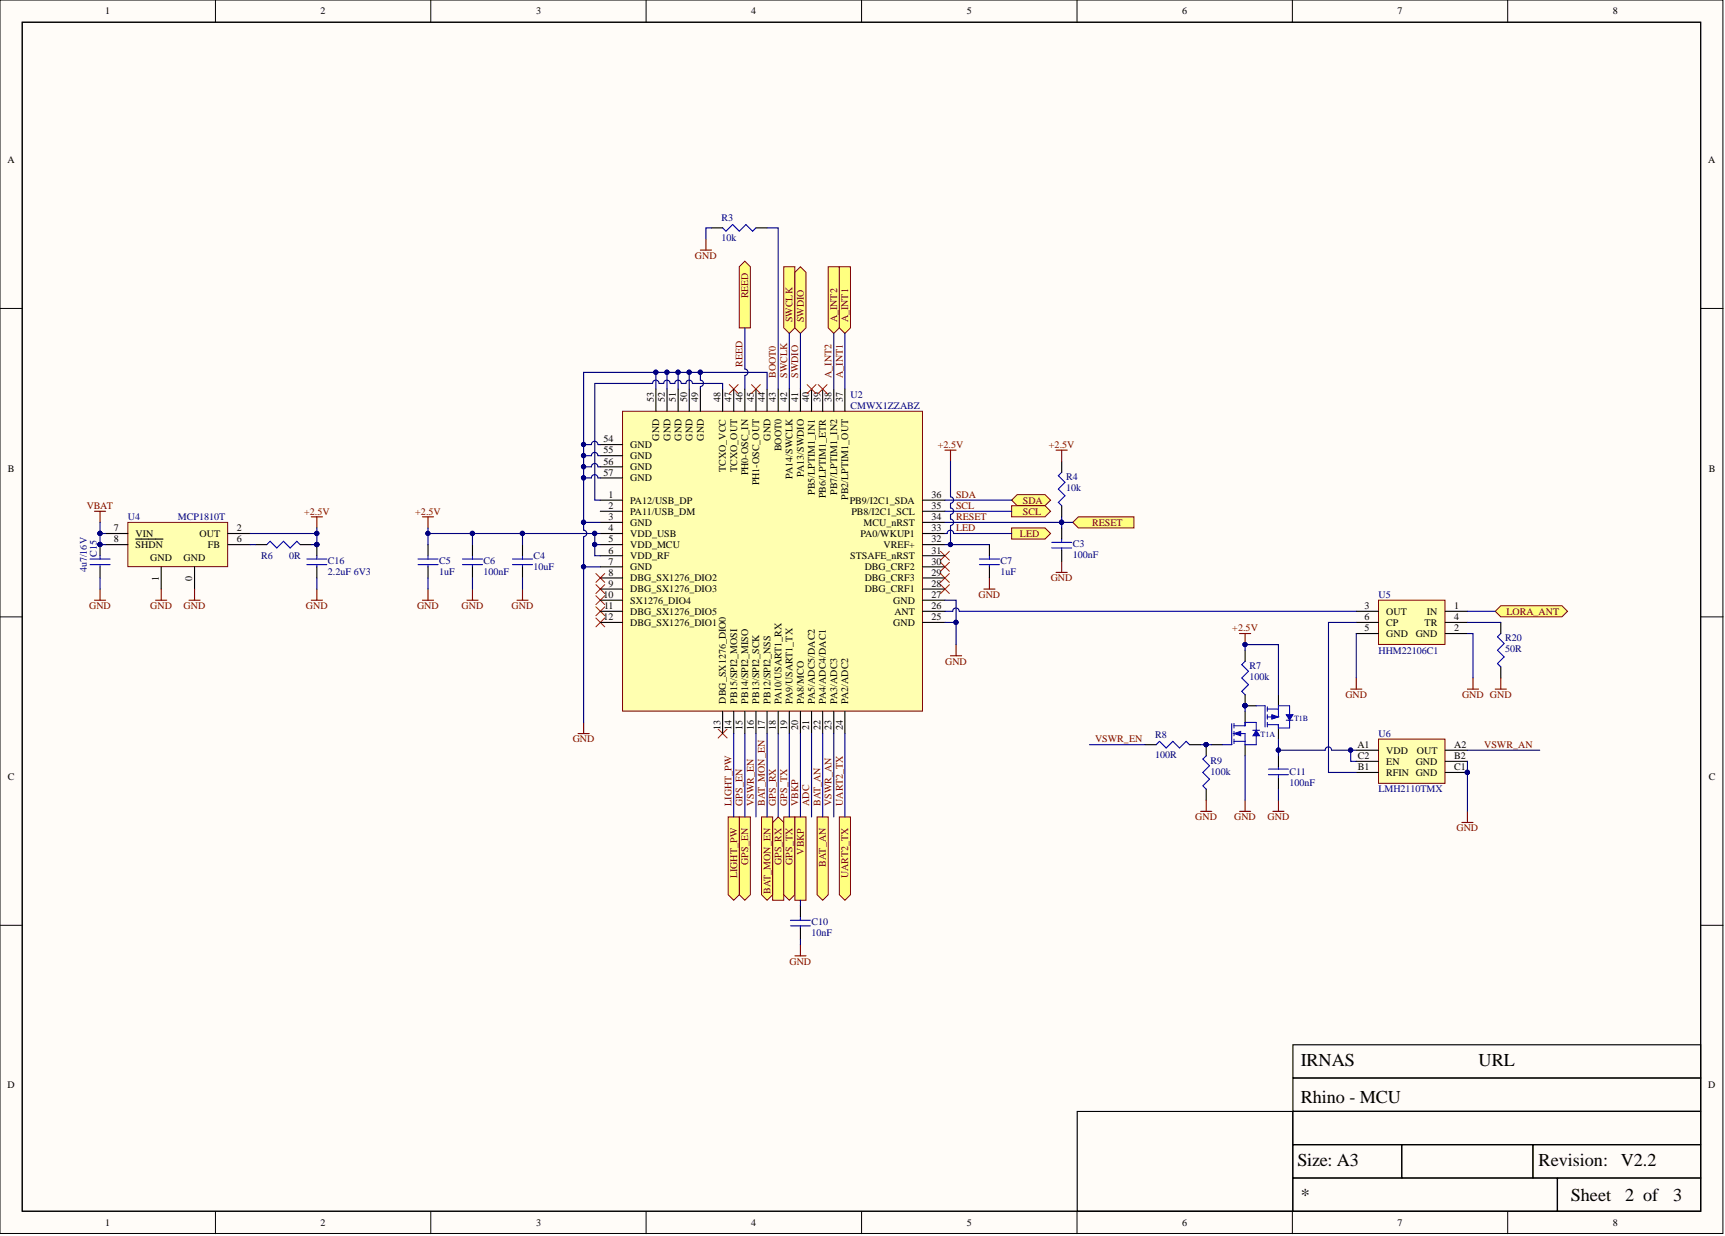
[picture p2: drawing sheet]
<svg xmlns="http://www.w3.org/2000/svg" width="393mm" height="282mm" viewBox="0 0 393 282" stroke-linecap="round" stroke-linejoin="round" font-family="sans-serif">
<defs><g id="words">
<g font-size="4.1">
<text x="296.6" y="243.2">IRNAS</text>
<text x="337.2" y="243.2">URL</text>
<text x="296.6" y="251.6">Rhino - MCU</text>
<text x="295.8" y="266">Size: A3</text>
<text x="350.8" y="266">Revision:</text>
<text x="369.6" y="266">V2.2</text>
<text x="296.6" y="273.9">*</text>
<text x="358.2" y="273.9">Sheet</text>
<text x="370.6" y="273.9">2 of</text>
<text x="381.5" y="273.9">3</text>
</g>
<g font-size="2.3">
<text x="24" y="3.3">1</text>
<text x="73.1" y="3.3">2</text>
<text x="122.2" y="3.3">3</text>
<text x="171.3" y="3.3">4</text>
<text x="220.5" y="3.3">5</text>
<text x="269.6" y="3.3">6</text>
<text x="318.7" y="3.3">7</text>
<text x="367.8" y="3.3">8</text>
<text x="1.7" y="37.2">A</text>
<text x="389.5" y="37.2">A</text>
<text x="149.1" y="91.8" transform="rotate(-90 149.1 91.8)">53</text>
<text x="151.6" y="91.8" transform="rotate(-90 151.6 91.8)">52</text>
<text x="154.1" y="91.8" transform="rotate(-90 154.1 91.8)">51</text>
<text x="156.7" y="91.8" transform="rotate(-90 156.7 91.8)">50</text>
<text x="159.2" y="91.8" transform="rotate(-90 159.2 91.8)">49</text>
<text x="164.3" y="91.8" transform="rotate(-90 164.3 91.8)">48</text>
<text x="166.8" y="91.8" transform="rotate(-90 166.8 91.8)">47</text>
<text x="169.3" y="91.8" transform="rotate(-90 169.3 91.8)">46</text>
<text x="171.9" y="91.8" transform="rotate(-90 171.9 91.8)">45</text>
<text x="174.4" y="91.8" transform="rotate(-90 174.4 91.8)">44</text>
<text x="176.9" y="91.8" transform="rotate(-90 176.9 91.8)">43</text>
<text x="179.5" y="91.8" transform="rotate(-90 179.5 91.8)">42</text>
<text x="182" y="91.8" transform="rotate(-90 182 91.8)">41</text>
<text x="184.5" y="91.8" transform="rotate(-90 184.5 91.8)">40</text>
<text x="187.1" y="91.8" transform="rotate(-90 187.1 91.8)">39</text>
<text x="189.6" y="91.8" transform="rotate(-90 189.6 91.8)">38</text>
<text x="192.2" y="91.8" transform="rotate(-90 192.2 91.8)">37</text>
<text x="137.6" y="100.9">54</text>
<text x="150.3" y="100.5" transform="rotate(-90 150.3 100.5)">GND</text>
<text x="152.9" y="100.5" transform="rotate(-90 152.9 100.5)">GND</text>
<text x="155.4" y="100.5" transform="rotate(-90 155.4 100.5)">GND</text>
<text x="157.9" y="100.5" transform="rotate(-90 157.9 100.5)">GND</text>
<text x="160.5" y="100.5" transform="rotate(-90 160.5 100.5)">GND</text>
<text x="175.7" y="100.5" transform="rotate(-90 175.7 100.5)">GND</text>
<text x="1.8" y="107.6">B</text>
<text x="137.6" y="103.4">55</text>
<text x="137.6" y="106">56</text>
<text x="143.7" y="102.2">GND</text>
<text x="143.7" y="104.7">GND</text>
<text x="143.7" y="107.2">GND</text>
<text x="165.5" y="107.6" transform="rotate(-90 165.5 107.6)">TCXO_VCC</text>
<text x="168.1" y="107.6" transform="rotate(-90 168.1 107.6)">TCXO_OUT</text>
<text x="178.2" y="103" transform="rotate(-90 178.2 103)">BOOT0</text>
<text x="389.6" y="107.6">B</text>
<text x="137.6" y="108.5">57</text>
<text x="138.8" y="113.6">1</text>
<text x="143.7" y="109.8">GND</text>
<text x="170.6" y="108.4" transform="rotate(-90 170.6 108.4)">PH0-OSC_IN</text>
<text x="173.1" y="110.7" transform="rotate(-90 173.1 110.7)">PH1-OSC_OUT</text>
<text x="180.7" y="109.2" transform="rotate(-90 180.7 109.2)">PA14/SWCLK</text>
<text x="183.3" y="108.7" transform="rotate(-90 183.3 108.7)">PA13/SWDIO</text>
<text x="185.8" y="112.8" transform="rotate(-90 185.8 112.8)">PB5/LPTIM1_IN1</text>
<text x="188.3" y="113.6" transform="rotate(-90 188.3 113.6)">PB6/LPTIM1_ETR</text>
<text x="190.9" y="112.8" transform="rotate(-90 190.9 112.8)">PB7/LPTIM1_IN2</text>
<text x="193.4" y="114" transform="rotate(-90 193.4 114)">PB2/LPTIM1_OUT</text>
<text x="212.4" y="113.6">36</text>
<text x="138.8" y="116.1">2</text>
<text x="138.8" y="118.6">3</text>
<text x="143.7" y="114.8">PA12/USB_DP</text>
<text x="143.7" y="117.4">PA11/USB_DM</text>
<text x="143.7" y="119.9">GND</text>
<text x="193.8" y="114.8">PB9/I2C1_SDA</text>
<text x="194.1" y="117.4">PB8/I2C1_SCL</text>
<text x="196.9" y="119.9">MCU_nRST</text>
<text x="212.4" y="118.6">34</text>
<text x="212.4" y="116.1">35</text>
<text x="26" y="121.2">7</text>
<text x="26" y="123.7">8</text>
<text x="30.9" y="122.4">VIN</text>
<text x="30.9" y="125">SHDN</text>
<text x="45.5" y="122.4">OUT</text>
<text x="47.4" y="125">FB</text>
<text x="54" y="121.2">2</text>
<text x="54" y="123.7">6</text>
<text x="138.8" y="121.2">4</text>
<text x="138.8" y="123.7">5</text>
<text x="143.7" y="122.4">VDD_USB</text>
<text x="143.7" y="125">VDD_MCU</text>
<text x="196.2" y="122.4">PA0/WKUP1</text>
<text x="201.5" y="125">VREF+</text>
<text x="212.4" y="123.7">32</text>
<text x="212.4" y="121.2">33</text>
<text x="34.3" y="128">GND</text>
<text x="41.9" y="128">GND</text>
<text x="138.8" y="126.2">6</text>
<text x="138.8" y="128.8">7</text>
<text x="138.8" y="131.3">8</text>
<text x="143.7" y="127.5">VDD_RF</text>
<text x="143.7" y="130">GND</text>
<text x="193.9" y="127.5">STSAFE_nRST</text>
<text x="197.2" y="130">DBG_CRF2</text>
<text x="212.4" y="131.3">29</text>
<text x="212.4" y="128.8">30</text>
<text x="212.4" y="126.2">31</text>
<text x="36.3" y="132.4" transform="rotate(-90 36.3 132.4)">1</text>
<text x="43.9" y="132.4" transform="rotate(-90 43.9 132.4)">0</text>
<text x="137.6" y="136.4">10</text>
<text x="138.8" y="133.8">9</text>
<text x="143.7" y="132.6">DBG_SX1276_DIO2</text>
<text x="143.7" y="135.1">DBG_SX1276_DIO3</text>
<text x="143.7" y="137.6">SX1276_DIO4</text>
<text x="197.2" y="135.1">DBG_CRF1</text>
<text x="197.2" y="132.6">DBG_CRF3</text>
<text x="203.7" y="137.6">GND</text>
<text x="212.4" y="136.4">27</text>
<text x="212.4" y="133.8">28</text>
<text x="137.6" y="141.4">12</text>
<text x="137.7" y="138.9">11</text>
<text x="143.7" y="140.2">DBG_SX1276_DIO5</text>
<text x="143.7" y="142.7">DBG_SX1276_DIO1</text>
<text x="203.7" y="142.7">GND</text>
<text x="203.9" y="140.2">ANT</text>
<text x="212.4" y="141.4">25</text>
<text x="212.4" y="138.9">26</text>
<text x="311.2" y="138.9">3</text>
<text x="311.2" y="144">5</text>
<text x="311.2" y="141.4">6</text>
<text x="316.1" y="140.2">OUT</text>
<text x="316.1" y="142.7">CP</text>
<text x="324.9" y="142.7">TR</text>
<text x="325.4" y="140.2">IN</text>
<text x="331.6" y="138.9">1</text>
<text x="331.6" y="144">2</text>
<text x="331.6" y="141.4">4</text>
<text x="316.1" y="145.2">GND</text>
<text x="322.8" y="145.2">GND</text>
<text x="165.5" y="160.4" transform="rotate(-90 165.5 160.4)">DBG_SX1276_DIO0</text>
<text x="168.1" y="160.4" transform="rotate(-90 168.1 160.4)">PB15/SPI2_MOSI</text>
<text x="170.6" y="160.4" transform="rotate(-90 170.6 160.4)">PB14/SPI2_MISO</text>
<text x="173.1" y="160.4" transform="rotate(-90 173.1 160.4)">PB13/SPI2_SCK</text>
<text x="175.7" y="160.4" transform="rotate(-90 175.7 160.4)">PB12/SPI2_NSS</text>
<text x="178.2" y="160.4" transform="rotate(-90 178.2 160.4)">PA10/USART1_RX</text>
<text x="180.7" y="160.4" transform="rotate(-90 180.7 160.4)">PA9/USART1_TX</text>
<text x="183.3" y="160.4" transform="rotate(-90 183.3 160.4)">PA8/MCO</text>
<text x="185.8" y="160.4" transform="rotate(-90 185.8 160.4)">PA5/ADC5/DAC2</text>
<text x="188.3" y="160.4" transform="rotate(-90 188.3 160.4)">PA4/ADC4/DAC1</text>
<text x="190.9" y="160.4" transform="rotate(-90 190.9 160.4)">PA3/ADC3</text>
<text x="193.4" y="160.4" transform="rotate(-90 193.4 160.4)">PA2/ADC2</text>
<text x="164.3" y="166.5" transform="rotate(-90 164.3 166.5)">13</text>
<text x="166.8" y="166.5" transform="rotate(-90 166.8 166.5)">14</text>
<text x="169.3" y="166.5" transform="rotate(-90 169.3 166.5)">15</text>
<text x="171.9" y="166.5" transform="rotate(-90 171.9 166.5)">16</text>
<text x="174.4" y="166.5" transform="rotate(-90 174.4 166.5)">17</text>
<text x="176.9" y="166.5" transform="rotate(-90 176.9 166.5)">18</text>
<text x="179.5" y="166.5" transform="rotate(-90 179.5 166.5)">19</text>
<text x="182" y="166.5" transform="rotate(-90 182 166.5)">20</text>
<text x="184.5" y="166.5" transform="rotate(-90 184.5 166.5)">21</text>
<text x="187.1" y="166.5" transform="rotate(-90 187.1 166.5)">22</text>
<text x="189.6" y="166.5" transform="rotate(-90 189.6 166.5)">23</text>
<text x="192.2" y="166.5" transform="rotate(-90 192.2 166.5)">24</text>
<text x="309.5" y="170.6">A1</text>
<text x="309.6" y="173.1">C2</text>
<text x="316.1" y="171.9">VDD</text>
<text x="323.1" y="171.9">OUT</text>
<text x="331.6" y="173.1">B2</text>
<text x="331.6" y="170.6">A2</text>
<text x="1.8" y="177.9">C</text>
<text x="309.6" y="175.7">B1</text>
<text x="316.1" y="176.9">RFIN GND</text>
<text x="316.1" y="174.4">EN</text>
<text x="322.8" y="174.4">GND</text>
<text x="331.6" y="175.7">C1</text>
<text x="389.6" y="177.9">C</text>
<text x="1.7" y="248.2">D</text>
<text x="389.5" y="248.2">D</text>
<text x="24" y="279.6">1</text>
<text x="73.1" y="279.6">2</text>
<text x="122.2" y="279.6">3</text>
<text x="171.3" y="279.6">4</text>
<text x="220.5" y="279.6">5</text>
<text x="269.6" y="279.6">6</text>
<text x="318.7" y="279.6">7</text>
<text x="367.8" y="279.6">8</text>
</g>
<g font-size="2.3" fill="#000080">
<text x="164.5" y="50.4">R3</text>
<text x="164.5" y="55">10k</text>
<text x="193.9" y="90.7">U2</text>
<text x="193.9" y="93.3">CMWX1ZZABZ</text>
<text x="243.1" y="109.5">R4</text>
<text x="243.1" y="112">10k</text>
<text x="29.2" y="118.6">U4</text>
<text x="40.6" y="118.6">MCP1810T</text>
<text x="244.6" y="124.7">C3</text>
<text x="19.8" y="130.5" transform="rotate(-90 19.8 130.5)">4u7/16V</text>
<text x="22.1" y="127" transform="rotate(-90 22.1 127)">C15</text>
<text x="59.6" y="127.5">R6</text>
<text x="65.9" y="127.5">0R</text>
<text x="74.8" y="128.5">C16</text>
<text x="74.8" y="131">2.2uF 6V3</text>
<text x="100.1" y="128.5">C5</text>
<text x="100.1" y="131">1uF</text>
<text x="110.3" y="128.5">C6</text>
<text x="110.3" y="131">100nF</text>
<text x="121.7" y="127.5">C4</text>
<text x="121.7" y="130">10uF</text>
<text x="228.1" y="128.5">C7</text>
<text x="228.1" y="131">1uF</text>
<text x="244.6" y="127.2">100nF</text>
<text x="314.3" y="136.4">U5</text>
<text x="314.3" y="149">HHM22106C1</text>
<text x="343.2" y="146.3">R20</text>
<text x="343.2" y="148.8">50R</text>
<text x="284.9" y="152.6">R7</text>
<text x="284.9" y="155.1">100k</text>
<text x="263.4" y="168.3">R8</text>
<text x="263.4" y="172.9">100R</text>
<text x="314.3" y="168">U6</text>
<text x="276.1" y="174.1">R9</text>
<text x="276.1" y="176.7">100k</text>
<text x="294.1" y="176.7">C11</text>
<text x="294.1" y="179.2">100nF</text>
<text x="314.3" y="180.7">LMH2110TMX</text>
<text x="185.1" y="210.9">C10</text>
<text x="185.1" y="213.4">10nF</text>
</g>
<g font-size="2.3" fill="#800000">
<text x="158.5" y="59.1">GND</text>
<text x="170.6" y="68.1" transform="rotate(-90 170.6 68.1)">REED</text>
<text x="180.7" y="73.5" transform="rotate(-90 180.7 73.5)">SWCLK</text>
<text x="183.3" y="73.5" transform="rotate(-90 183.3 73.5)">SWDIO</text>
<text x="190.9" y="73.5" transform="rotate(-90 190.9 73.5)">A_INT2</text>
<text x="193.4" y="73.5" transform="rotate(-90 193.4 73.5)">A_INT1</text>
<text x="169.3" y="83.6" transform="rotate(-90 169.3 83.6)">REED</text>
<text x="176.9" y="86.2" transform="rotate(-90 176.9 86.2)">BOOT0</text>
<text x="179.5" y="86.2" transform="rotate(-90 179.5 86.2)">SWCLK</text>
<text x="182" y="86.2" transform="rotate(-90 182 86.2)">SWDIO</text>
<text x="189.6" y="86.2" transform="rotate(-90 189.6 86.2)">A_INT2</text>
<text x="192.2" y="86.2" transform="rotate(-90 192.2 86.2)">A_INT1</text>
<text x="213.8" y="102.2">+2.5V</text>
<text x="239.2" y="102.2">+2.5V</text>
<text x="218" y="113.6">SDA</text>
<text x="19.8" y="116.1">VBAT</text>
<text x="69.3" y="117.4">+2.5V</text>
<text x="94.7" y="117.4">+2.5V</text>
<text x="218" y="116.1">SCL</text>
<text x="218" y="118.6">RESET</text>
<text x="233.2" y="114.8">SDA</text>
<text x="233.2" y="117.4">SCL</text>
<text x="249" y="119.9">RESET</text>
<text x="218" y="121.2">LED</text>
<text x="232.6" y="122.4">LED</text>
<text x="223.1" y="136.4">GND</text>
<text x="239.6" y="132.6">GND</text>
<text x="20.3" y="138.9">GND</text>
<text x="34.3" y="138.9">GND</text>
<text x="41.9" y="138.9">GND</text>
<text x="69.8" y="138.9">GND</text>
<text x="95.1" y="138.9">GND</text>
<text x="105.2" y="138.9">GND</text>
<text x="116.7" y="138.9">GND</text>
<text x="281" y="144">+2.5V</text>
<text x="343.5" y="140.2">LORA_ANT</text>
<text x="215.5" y="151.6">GND</text>
<text x="306.8" y="159.2">GND</text>
<text x="333.4" y="159.2">GND GND</text>
<text x="130.6" y="169.3">GND</text>
<text x="249.7" y="169.3">VSWR_EN</text>
<text x="338.4" y="170.6">VSWR_AN</text>
<text x="166.8" y="183.8" transform="rotate(-90 166.8 183.8)">LIGHT_PW</text>
<text x="169.3" y="183.8" transform="rotate(-90 169.3 183.8)">GPS_EN</text>
<text x="171.9" y="183.8" transform="rotate(-90 171.9 183.8)">VSWR_EN</text>
<text x="174.4" y="183.8" transform="rotate(-90 174.4 183.8)">BAT_MON_EN</text>
<text x="176.9" y="183.8" transform="rotate(-90 176.9 183.8)">GPS_RX</text>
<text x="179.5" y="183.8" transform="rotate(-90 179.5 183.8)">GPS_TX</text>
<text x="182" y="183.8" transform="rotate(-90 182 183.8)">VBKP</text>
<text x="184.5" y="183.8" transform="rotate(-90 184.5 183.8)">ADC</text>
<text x="187.1" y="183.8" transform="rotate(-90 187.1 183.8)">BAT_AN</text>
<text x="189.6" y="183.8" transform="rotate(-90 189.6 183.8)">VSWR_AN</text>
<text x="192.2" y="183.8" transform="rotate(-90 192.2 183.8)">UART2_TX</text>
<text x="272.6" y="187.1">GND</text>
<text x="281.4" y="187.1">GND</text>
<text x="289" y="187.1">GND</text>
<text x="332.1" y="189.6">GND</text>
<text x="170.6" y="197.2" transform="rotate(-90 170.6 197.2)">GPS_EN</text>
<text x="178.2" y="197.4" transform="rotate(-90 178.2 197.4)">GPS_RX</text>
<text x="180.7" y="197.2" transform="rotate(-90 180.7 197.2)">GPS_TX</text>
<text x="183.3" y="195" transform="rotate(-90 183.3 195)">VBKP</text>
<text x="188.3" y="197.6" transform="rotate(-90 188.3 197.6)">BAT_AN</text>
<text x="168.1" y="200.3" transform="rotate(-90 168.1 200.3)">LIGHT_PW</text>
<text x="175.7" y="203.8" transform="rotate(-90 175.7 203.8)">BAT_MON_EN</text>
<text x="193.4" y="200.3" transform="rotate(-90 193.4 200.3)">UART2_TX</text>
<text x="180" y="220">GND</text>
</g>
<g font-size="1.8" fill="#000080">
<text x="295.1" y="164.4">T1B</text>
<text x="287.5" y="168.2">T1A</text>
</g>
</g></defs>
<g fill="#fffcf8" stroke="#000" stroke-width=".23">
<path d="M0 0h392.9v281.3h-392.9z"/>
<path d="M5.1 5.1h382.7v271.1h-382.7z"/>
</g>
<g fill="none" stroke="#000" stroke-width=".23">
<path d="M49.1 0v5.1M98.2 0v5.1M147.3 0v5.1M196.5 0v5.1M245.6 0v5.1M294.7 0v5.1M343.8 0v5.1M0 70.3h5.1M387.9 70.3h5M0 140.7h5.1M387.9 140.7h5M0 211h5.1"/>
<path d="M387.9 211h5M49.1 276.3v5M98.2 276.3v5M147.3 276.3v5M196.5 276.3v5M245.6 276.3v5M294.7 276.3v5M343.8 276.3v5"/>
</g>
<path d="M5.1 5.1h382.7v271.1h-382.7zM119.1 124.2v2.5M119.1 129.3v2.5M294.8 238.3h93v7.5h-93zM245.6 253.5h49.2v22.7h-49.2zM294.8 253.5h93v7.5h-93zM294.8 245.9h93v7.5h-93zM294.8 261.1h24.8v7.5h-24.8zM294.8 268.7h60.3v7.5h-60.3zM319.7 261.1h29.8v7.5h-29.8zM349.6 261.1h38.2v7.5h-38.2zM355.2 268.7h32.6v7.5h-32.6z" fill="none" stroke="#000" stroke-width=".25"/>
<g fill="none" stroke="#f00" stroke-width=".23">
<path d="M166.3 87.7l2 2M168.3 87.7l-2 2M171.4 87.7l2 2M173.4 87.7l-2 2M214.5 125.7l2 2M214.5 128.3l2 2M214.5 130.8l2 2M214.5 133.3l2 2.1M216.5 125.7l-2 2M216.5 128.3l-2 2M216.5 130.8l-2 2M216.5 133.3l-2 2.1"/>
<path d="M163.8 166.3l2 2M165.8 166.3l-2 2"/>
</g>
<path d="M116.9 127.5h4.5M116.9 128.8h4.5M119.1 126.7v.8M119.1 128.8v.5" fill="none" stroke="#00f" stroke-width=".25"/>
<g fill="#ffff80" stroke="#800000" stroke-width=".23">
<path d="M230.7 114.1l1.3-1.3h6.3l1.3 1.3-1.3 1.2h-6.3z" fill-rule="evenodd"/>
<path d="M230.7 115.3h7.6l1.3 1.3-1.3 1.3h-7.6z" fill-rule="evenodd"/>
</g>
<path d="M135.9 130.8l2 2M135.9 133.3l2 2.1M135.9 135.9l2 2M135.9 138.4l2 2M137.9 130.8l-2 2M137.9 133.3l-2 2.1M137.9 135.9l-2 2M137.9 138.4l-2 2M135.9 140.9l2 2.1M137.9 140.9l-2 2.1" fill="none" stroke="#f00" stroke-width=".23"/>
<path d="M142 93.8h68.4v68.4h-68.4z" fill="#ffffb0" stroke="#800000" stroke-width=".23"/>
<g fill="none" stroke="#000" stroke-width=".25">
<path d="M149.6 88.7v5.1M152.1 88.7v5.1M154.6 88.7v5.1M157.2 88.7v5.1M159.7 88.7v5.1M164.8 88.7v5.1M167.3 88.7v5.1M169.8 88.7v5.1M172.4 88.7v5.1M174.9 88.7v5.1M177.4 88.7v5.1M180 88.7v5.1"/>
<path d="M182.5 88.7v5.1M185.1 88.7v5.1M187.6 88.7v5.1M190.1 88.7v5.1M192.7 88.7v5.1M136.9 114.1h5.1M136.9 116.6h5.1M136.9 119.1h5.1M136.9 101.4h5.1M136.9 103.9h5.1M136.9 106.5h5.1M136.9 109h5.1"/>
<path d="M210.4 114.1h5.1M210.4 116.6h5.1M210.4 119.1h5.1M136.9 121.7h5.1M136.9 124.2h5.1M136.9 126.7h5.1M136.9 129.3h5.1M136.9 131.8h5.1M136.9 134.3h5.1M136.9 136.9h5.1M136.9 139.4h5.1M210.4 121.7h5.1"/>
<path d="M210.4 124.2h5.1M210.4 126.7h5.1M210.4 129.3h5.1M210.4 131.8h5.1M210.4 134.3h5.1M210.4 136.9h5.1M210.4 139.4h5.1M136.9 141.9h5.1M210.4 141.9h5.1M164.8 162.2v5.1M167.3 162.2v5.1M169.8 162.2v5.1"/>
<path d="M172.4 162.2v5.1M174.9 162.2v5.1M177.4 162.2v5.1M180 162.2v5.1M182.5 162.2v5.1M185.1 162.2v5.1M187.6 162.2v5.1M190.1 162.2v5.1M192.7 162.2v5.1"/>
</g>
<g fill="none" stroke="#800000" stroke-width=".25">
<path d="M159.7 57h2.5M161 54.5v2.5M96.3 136.9h2.6M97.6 134.3v2.6M106.5 136.9h2.5M107.7 134.3v2.6M117.9 136.9h2.5M119.1 134.3v2.6M240.8 130.5h2.6M242.1 128v2.5M216.7 149.5h2.6M218 147v2.5"/>
<path d="M131.8 167.3h2.6M133.1 164.8v2.5"/>
</g>
<g fill="#ffff80" stroke="#800000" stroke-width=".23">
<path d="M341 139.4l1.2-1.3h14l1.2 1.3-1.2 1.3h-14z" fill-rule="evenodd"/>
<path d="M176.2 187.6l1.2-1.3 1.3 1.3v17.7h-2.5z" fill-rule="evenodd"/>
<path d="M178.7 186.3h2.6v17.7l-1.3 1.3-1.3-1.3z" fill-rule="evenodd"/>
<path d="M178.7 60.8h2.6v14l-1.3 1.2-1.3-1.2z" fill-rule="evenodd"/>
<path d="M181.3 62.1l1.2-1.3 1.3 1.3v12.7l-1.3 1.2-1.2-1.2z" fill-rule="evenodd"/>
<path d="M244.6 119.1l1.3-1.2h12.7v2.5h-12.7z" fill-rule="evenodd"/>
</g>
<path d="M224.3 134.3h2.6M225.6 131.8v2.5" fill="none" stroke="#800000" stroke-width=".25"/>
<g fill="none" stroke="#00f" stroke-width=".25">
<path d="M164.8 52l.7 .7 1.6-1.5 1.5 1.5 1.5-1.5 1.5 1.5 .8-.7M242.1 107.7l-.8 .8 1.6 1.5-1.6 1.5 1.6 1.5-1.6 1.6 .8 .7M95.3 127.5h4.6M95.3 128.8h4.6M97.6 126.7v.8M97.6 128.8v.5M105.5 127.5h4.5M105.5 128.8h4.5M107.7 126.7v.8M107.7 128.8v.5M239.8 123.7h4.6M239.8 125h4.6"/>
<path d="M242.1 122.9v.8M242.1 125v.5"/>
</g>
<path d="M162.2 52h2.6M172.4 52h2.5M242.1 105.2v2.5M242.1 115.3v2.6M97.6 124.2v2.5M97.6 129.3v2.5M107.7 124.2v2.5M107.7 129.3v2.5M242.1 120.4v2.5M242.1 125.5v2.5" fill="none" stroke="#000" stroke-width=".25"/>
<g fill="#ffff80" stroke="#800000" stroke-width=".23">
<path d="M188.9 60.8h2.5v14l-1.3 1.2-1.2-1.2z" fill-rule="evenodd"/>
<path d="M191.4 60.8h2.5v14l-1.2 1.2-1.3-1.2z" fill-rule="evenodd"/>
<path d="M168.6 60.8l1.2-1.2 1.3 1.2v14h-2.5z" fill-rule="evenodd"/>
</g>
<path d="M180.2 209.9h4.6M180.2 211.1h4.6M182.5 209.1v.8M182.5 211.1v.5" fill="none" stroke="#00f" stroke-width=".25"/>
<path d="M182.5 206.6v2.5M182.5 211.6v2.6" fill="none" stroke="#000" stroke-width=".25"/>
<path d="M181.3 218h2.5M182.5 215.4v2.6" fill="none" stroke="#800000" stroke-width=".25"/>
<g fill="#ffff80" stroke="#800000" stroke-width=".23">
<path d="M181.3 186.3h2.5v19h-2.5z" fill-rule="evenodd"/>
<path d="M186.3 186.3h2.6v17.7l-1.3 1.3-1.3-1.3z" fill-rule="evenodd"/>
</g>
<path d="M223.3 127.5h4.6M223.3 128.8h4.6M225.6 126.7v.8M225.6 128.8v.5" fill="none" stroke="#00f" stroke-width=".25"/>
<path d="M225.6 124.2v2.5M225.6 129.3v2.5" fill="none" stroke="#000" stroke-width=".25"/>
<g fill="#ffff80" stroke="#800000" stroke-width=".23">
<path d="M173.6 186.3h2.6v17.7l-1.3 1.3-1.3-1.3z" fill-rule="evenodd"/>
<path d="M191.4 186.3h2.5v17.7l-1.2 1.3-1.3-1.3z" fill-rule="evenodd"/>
<path d="M230.7 120.4h7.6l1.3 1.3-1.3 1.2h-7.6z" fill-rule="evenodd"/>
</g>
<path d="M186.6 87.7l2 2M188.6 87.7l-2 2" fill="none" stroke="#f00" stroke-width=".23"/>
<path d="M29.2 119.1h22.7v10.1h-22.7z" fill="#ffffb0" stroke="#800000" stroke-width=".23"/>
<path d="M22.8 124.2v2.5M22.8 129.3v2.5M24.1 121.7h5.1M24.1 124.2h5.1M30.9 122.9h6.3M36.8 129.3v5M44.4 129.3v5M52 121.7h5M52 124.2h5M72.2 124.2v2.5M72.2 129.3v2.5" fill="none" stroke="#000" stroke-width=".25"/>
<g fill="none" stroke="#800000" stroke-width=".25">
<path d="M21.5 116.6h2.6M22.8 116.6v2.5M71 117.9h2.5M72.2 117.9v2.5M96.3 117.9h2.6M97.6 117.9v2.5M215.5 102.7h2.5M216.7 102.7v2.5M240.8 102.7h2.6M242.1 102.7v2.5M21.5 136.9h2.6M22.8 134.3v2.6"/>
<path d="M35.5 136.9h2.5M36.8 134.3v2.6M43.1 136.9h2.5M44.4 134.3v2.6M71 136.9h2.5M72.2 134.3v2.6"/>
</g>
<path d="M20.5 127.5h4.6M20.5 128.8h4.6M22.8 126.7v.8M22.8 128.8v.5M70 127.5h4.5M70 128.8h4.5M72.2 126.7v.8M72.2 128.8v.5" fill="none" stroke="#00f" stroke-width=".25"/>
<g fill="#000080" stroke="#000080" stroke-width=".23">
<circle cx="72.2" cy="124.2" r=".48"/>
<circle cx="22.8" cy="124.2" r=".48"/>
</g>
<path d="M184 87.7l2.1 2M186.1 87.7l-2.1 2" fill="none" stroke="#f00" stroke-width=".23"/>
<g fill="#ffff80" stroke="#800000" stroke-width=".23">
<path d="M168.6 186.3h2.5v17.7l-1.3 1.3-1.2-1.3z" fill-rule="evenodd"/>
<path d="M166 186.3h2.6v17.7l-1.3 1.3-1.3-1.3z" fill-rule="evenodd"/>
</g>
<path d="M60.8 124.2l.8-.8 1.5 1.6 1.5-1.6 1.6 1.6 1.5-1.6 .7 .8" fill="none" stroke="#00f" stroke-width=".25"/>
<path d="M58.3 124.2h2.5M68.4 124.2h2.6" fill="none" stroke="#000" stroke-width=".25"/>
<path d="M314.3 168.6h15.2v10h-15.2z" fill="#ffffb0" stroke="#800000" stroke-width=".23"/>
<path d="M276.3 169.8h2.5M283.9 162.2v2.6M283.9 169.8v2.6M291.5 172.4v2.5M291.5 177.4v2.6M309.3 171.1h5M309.3 176.2h5M309.3 173.6h5M329.5 171.1h5.1M329.5 176.2h5.1M329.5 173.6h5.1" fill="none" stroke="#000" stroke-width=".25"/>
<g fill="#000080" stroke="#000080" stroke-width=".23">
<circle cx="334.6" cy="176.1" r=".48"/>
<circle cx="283.9" cy="147" r=".48"/>
</g>
<path d="M282.6 144.5h2.6M283.9 144.5v2.5M290.3 185h2.5M291.5 182.5v2.5M333.3 187.6h2.6M334.6 185v2.6" fill="none" stroke="#800000" stroke-width=".25"/>
<path d="M280.9 165v4.8h-2.1M281.4 165.5h2.5M281.4 167.3h2.5v1.8h-2.5M281.4 165v1M281.4 166.8v1M281.4 168.6v1M289.2 176.7h4.6M289.2 175.4h4.6M291.5 174.9v.5M291.5 176.7v.7" fill="none" stroke="#00f" stroke-width=".25"/>
<path d="M281.4 167.3l1.5-.5v1z" fill="#00f"/>
<path d="M281.4 167.3l1.5-.5v1z" fill="none" stroke="#00f" stroke-width=".23"/>
<path d="M283.9 165.5v-.7h2.6v1.7M285.7 166.5h1.5M286.5 167.8v2h-2.6" fill="none" stroke="#00f" stroke-width=".25"/>
<path d="M286.5 166.5l.7 1.3h-1.5z" fill="#00f"/>
<path d="M286.5 166.5l.7 1.3h-1.5z" fill="none" stroke="#00f" stroke-width=".23"/>
<path d="M283.9 169.1v.7M286.5 161h2v4.8M289 165.3h2.5M289 161.7h2.5v1.8h-2.5M289 161.2v1M289 163v1M289 164.8v1" fill="none" stroke="#00f" stroke-width=".25"/>
<path d="M291.5 158.4v2.6M283.9 161h2.6M291.5 166v2.6" fill="none" stroke="#000" stroke-width=".25"/>
<circle cx="283.9" cy="160.9" r=".48" fill="#000080" stroke="#000080" stroke-width=".23"/>
<path d="M290 163l1.5 .5-1.5 .5z" fill="#00f"/>
<path d="M290 163l1.5 .5-1.5 .5z" fill="none" stroke="#00f" stroke-width=".23"/>
<path d="M291.5 161h2.6v2M293.3 164.2h1.5M294.1 164.2v1.8h-2.6v-.7" fill="none" stroke="#00f" stroke-width=".25"/>
<path d="M293.3 163h1.5l-.7 1.2z" fill="#00f"/>
<path d="M293.3 163h1.5l-.7 1.2z" fill="none" stroke="#00f" stroke-width=".23"/>
<path d="M283.9 150.8l-.7 .8 1.5 1.5-1.5 1.5 1.5 1.5-1.5 1.6 .7 .7M291.5 161v.7" fill="none" stroke="#00f" stroke-width=".25"/>
<circle cx="283.9" cy="160.9" r=".48" fill="#000080" stroke="#000080" stroke-width=".23"/>
<path d="M283.9 148.3v2.5M283.9 158.4v2.6" fill="none" stroke="#000" stroke-width=".25"/>
<path d="M314.3 136.9h15.2v10.1h-15.2z" fill="#ffffb0" stroke="#800000" stroke-width=".23"/>
<path d="M309.3 139.4h5M329.5 139.4h5.1M309.3 144.5h5M309.3 141.9h5M329.5 144.5h5.1M329.5 141.9h5.1M342.2 141.9v2.6M342.2 152.1v2.5M261.1 169.8h2.5M271.2 169.8h2.6M275 169.8v2.6M275 180v2.5" fill="none" stroke="#000" stroke-width=".25"/>
<path d="M308 157.2h2.5M309.3 154.6v2.6M334.6 157.2h2.6M335.9 154.6v2.6M341 157.2h2.5M342.2 154.6v2.6M273.8 185h2.5M275 182.5v2.5M282.6 185h2.6M283.9 182.5v2.5" fill="none" stroke="#800000" stroke-width=".25"/>
<path d="M342.2 144.5l-.7 .7 1.5 1.6-1.5 1.5 1.5 1.5-1.5 1.5 .7 .8M263.6 169.8l.8-.7 1.5 1.5 1.5-1.5 1.6 1.5 1.5-1.5 .7 .7M275 172.4l-.7 .7 1.5 1.5-1.5 1.6 1.5 1.5-1.5 1.5 .7 .8" fill="none" stroke="#00f" stroke-width=".25"/>
<g fill="#000080" stroke="#000080" stroke-width=".23">
<circle cx="275" cy="169.8" r=".48"/>
<circle cx="157.1" cy="84.9" r=".48"/>
<circle cx="154.6" cy="84.9" r=".48"/>
<circle cx="152.1" cy="84.9" r=".48"/>
<circle cx="159.7" cy="84.9" r=".48"/>
<circle cx="133.1" cy="119.1" r=".48"/>
<circle cx="218" cy="141.9" r=".48"/>
<circle cx="149.5" cy="84.9" r=".48"/>
<circle cx="135.6" cy="124.2" r=".48"/>
<circle cx="107.7" cy="121.6" r=".48"/>
<circle cx="119.1" cy="121.6" r=".48"/>
<circle cx="133.1" cy="129.2" r=".48"/>
<circle cx="133.1" cy="109" r=".48"/>
<circle cx="133.1" cy="106.4" r=".48"/>
<circle cx="133.1" cy="101.4" r=".48"/>
<circle cx="133.1" cy="103.9" r=".48"/>
<circle cx="242.1" cy="119.1" r=".48"/>
<circle cx="216.7" cy="124.2" r=".48"/>
<circle cx="97.6" cy="121.6" r=".48"/>
<circle cx="22.8" cy="124.2" r=".48"/>
<circle cx="22.8" cy="121.6" r=".48"/>
<circle cx="72.2" cy="121.6" r=".48"/>
<circle cx="135.6" cy="121.6" r=".48"/>
<circle cx="72.2" cy="124.2" r=".48"/>
<circle cx="291.5" cy="171.1" r=".48"/>
<circle cx="334.6" cy="176.1" r=".48"/>
<circle cx="283.9" cy="160.9" r=".48"/>
<circle cx="283.9" cy="147" r=".48"/>
<circle cx="308" cy="171.1" r=".48"/>
</g>
<g fill="none" stroke="#000080" stroke-width=".25">
<path d="M162.2 52h-1.2v2.5M174.9 52h2.5v36.7M169.8 74.8v9.4a.74 .74 0 0 1 .8 .7 .74 .74 0 0 1-.8 .7M180 76v12.7M182.5 76v12.7M190.1 76v12.7M192.7 76v12.7M149.6 84.9v3.8M150.3 87.4a.74 .74 0 0 0-.8-.7 .74 .74 0 0 0-.7 .7h-13.2v26.7h1.3M152.1 84.9v3.8M154.6 84.9v3.8M155.3 87.4a.74 .74 0 0 0-.7-.7 .74 .74 0 0 0-.7 .7h-1.1a.74 .74 0 0 0-.7-.7 .74 .74 0 0 0-.8 .7h-1"/>
<path d="M157.2 84.9v3.8M157.9 87.4a.74 .74 0 0 0-.8-.7 .74 .74 0 0 0-.7 .7h-1M157.9 87.4h6.9v1.3M159.7 88.2a.74 .74 0 0 0 .7-.8 .74 .74 0 0 0-.7-.7v-1.8h-26.6v16.5M159.7 84.9h15.2v3.8M159.7 88.2v.5M169.8 85.7v3M22.8 119.1v2.6M133.1 106.5v2.5h1.8a.74 .74 0 0 1 .7-.8 .74 .74 0 0 1 .7 .8M133.1 109v11.9a.74 .74 0 0 1 .7 .7 .74 .74 0 0 1-.7 .8M133.1 119.1h3.8M136.3 101.4a.74 .74 0 0 0-.7-.8 .74 .74 0 0 0-.7 .8h-1.8v2.5"/>
<path d="M136.3 103.9a.74 .74 0 0 0-.7-.7 .74 .74 0 0 0-.7 .7h-1.8v2.6h1.8a.74 .74 0 0 1 .7-.8 .74 .74 0 0 1 .7 .8M136.4 109h.5M136.4 101.4h.5M136.4 103.9h.5M136.4 106.5h.5M215.5 119.1h29.1M215.5 116.6h15.2M215.5 114.1h15.2M216.7 105.2v8.1a.74 .74 0 0 1 .8 .7 .74 .74 0 0 1-.8 .8M216.7 114.8v1a.74 .74 0 0 1 .8 .8 .74 .74 0 0 1-.8 .7M216.7 117.4v1a.74 .74 0 0 1 .8 .7 .74 .74 0 0 1-.8 .7M216.7 119.9v4.3"/>
<path d="M242.1 117.9v2.5M22.8 121.7v2.5h1.3M22.8 121.7h1.3M22.8 131.8v2.5M57 121.7h15.2v2.5h-1.2M57 124.2h1.3M72.2 120.4v1.3M72.2 131.8v2.5M97.6 120.4v1.3M97.6 131.8v2.5M107.7 121.7v2.5M107.7 131.8v2.5"/>
<path d="M119.1 121.7v2.5M119.1 131.8v2.5M133.1 122.4v6.9h3.8M133.1 129.3v35.5M135.6 121.7h-38v2.5M135.6 124.2h1.3M136.9 121.7h-1.3v5h1.3M215.5 136.9h2.5v10.1M215.5 124.2h10.1M217.4 121.7a.74 .74 0 0 0-.7-.8 .74 .74 0 0 0-.7 .8h-.5M217.5 121.7h13.2M218.7 139.4a.74 .74 0 0 0-.7-.8 .74 .74 0 0 0-.8 .8h-1.7"/>
<path d="M218.8 139.4h90.5M334.6 139.4h6.4M215.5 141.9h2.5M283.9 148.3v-1.3h7.6v11.4M309.3 141.9h-6.4v34.3h6.4M309.3 144.5v10.1M334.6 144.5h1.3v10.1M334.6 141.9h7.6M167.3 167.3v19M169.8 167.3v19M172.4 167.3v19M174.9 167.3v19"/>
<path d="M177.4 167.3v19M180 167.3v19M182.5 167.3v19M185.1 167.3v19M187.6 167.3v19M190.1 167.3v19M192.7 167.3v19M248.4 169.8h12.7M273.8 169.8h2.5M283.9 161v1.2M283.9 172.4v10.1M291.5 168.6v2.5h10.7a.74 .74 0 0 1 .7-.8 .74 .74 0 0 1 .7 .8"/>
<path d="M291.5 171.1v1.3M291.5 180v2.5M303.7 171.1h5.6M308 171.1v2.5h1.3M334.6 173.6v11.4M334.6 171.1h16.5M182.5 205.3v1.3M182.5 214.2v1.2"/>
</g>
<use href="#words"/>
</svg>
